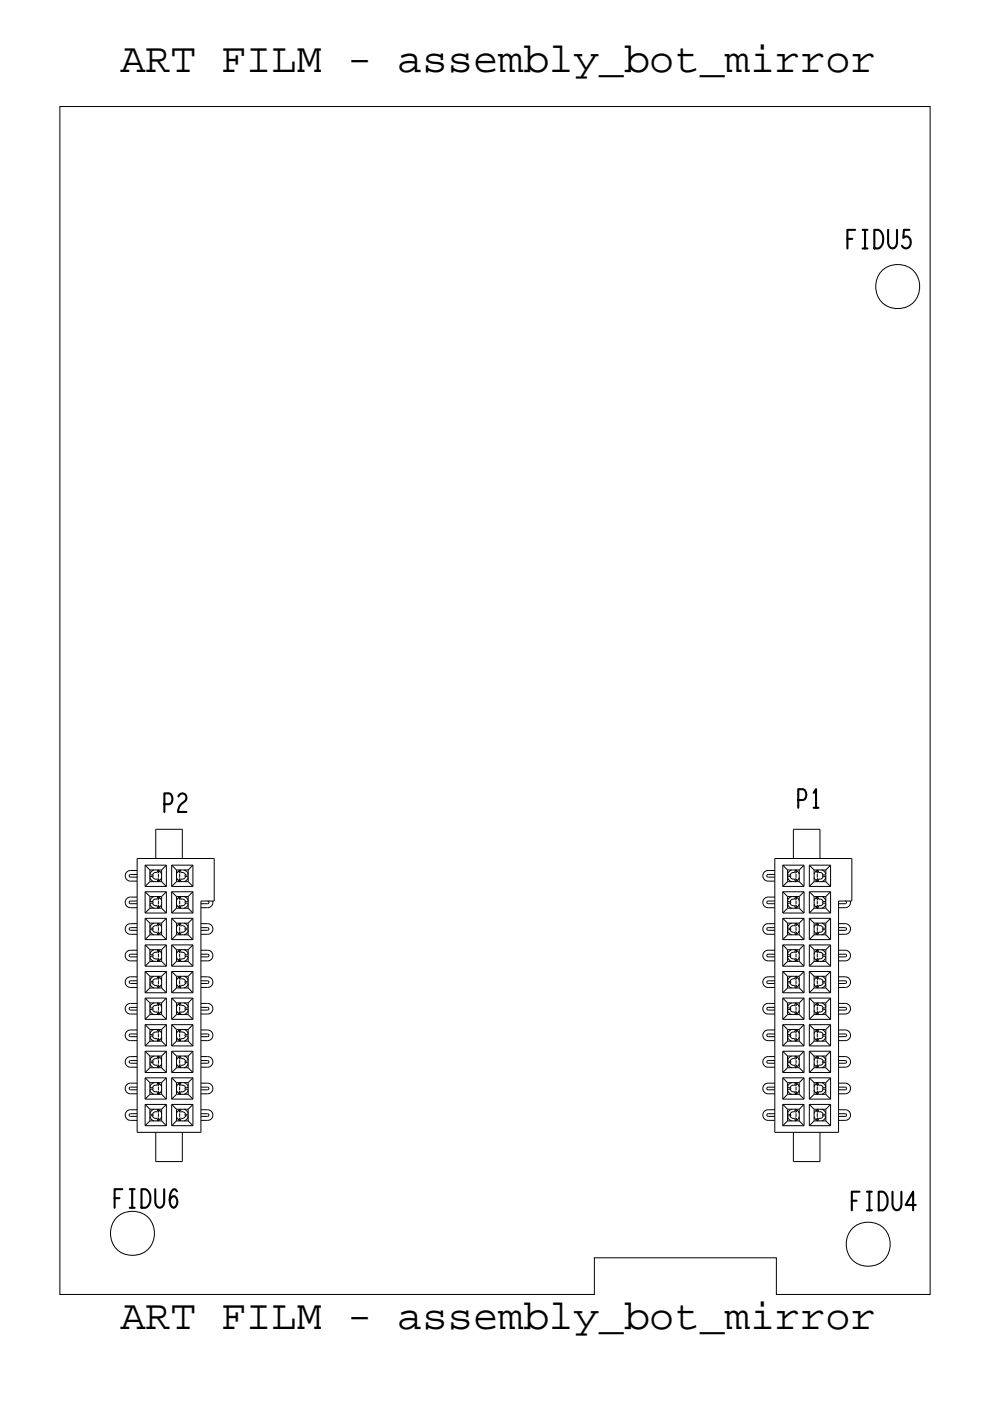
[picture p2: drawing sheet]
<svg xmlns="http://www.w3.org/2000/svg" width="210mm" height="297mm" viewBox="0 0 210 297" stroke-linecap="round" stroke-linejoin="round" font-family="sans-serif">
<defs><g id="words">
<g font-size="8.9">
<text x="25.5" y="15.2">ART FILM - assembly_bot_mirror</text>
<text x="25.5" y="281.8">ART FILM - assembly_bot_mirror</text>
</g>
<g font-size="6.7">
<text x="179.3" y="52.7">FIDU5</text>
<text x="34.4" y="172.1">P2</text>
<text x="168.9" y="171.2">P1</text>
<text x="23.8" y="256">FIDU6</text>
<text x="180.2" y="256.6">FIDU4</text>
</g>
</g></defs>
<!-- layer: Board Outline -->
<path d="M12.7 22.6h184.6v251.8h-32.6v-7.8h-38.6v7.8h-113.4z" fill="none" stroke="#000" stroke-width=".21"/>
<!-- layer: Components -->
<g fill="none" stroke="#000" stroke-width=".21">
<path d="M33 175.8v6.2zM33 175.8h5.7zM38.7 175.8v6.2zM168.3 175.8h5.6zM168.3 175.8v6.2zM173.9 175.8v6.2zM27.7 186.8h1.4zM27.7 184.5h1.4zM27.7 185.9h1.4zM27.7 192.4h1.4zM27.7 190.2h1.4zM27.7 191.6h1.4z"/>
<path d="M27.7 195.8h1.4zM27.7 198.1h1.4zM27.7 197.2h1.4zM27.7 184.5l-.8 .3-.3 .8 .3 .8 .8 .4M27.7 185.4l-.3 .3 .3 .2M27.7 190.2l-.8 .3-.3 .8 .3 .8 .8 .3M27.7 191l-.3 .3 .3 .3M27.7 195.8l-.8 .3-.3 .8 .3 .8 .8 .4M27.7 196.7l-.3 .2 .3 .3M27.7 185.4h1.4zM27.7 191h1.4zM27.7 196.7h1.4z"/>
<path d="M29.1 182v58zM29.1 182h16.3zM30.8 189l1 1.1zM30.8 193.6l1-1.1zM30.8 189v4.6zM30.8 183.4v4.5zM30.8 194.7l1 1zM30.8 183.4l1 1zM30.8 187.9l1-1zM30.8 194.7v4.5zM30.8 199.2l1-1zM30.8 193.6h4.5z"/>
<path d="M30.8 187.9h4.5zM30.8 199.2h4.5zM30.8 189h4.5zM30.8 183.4h4.5zM30.8 194.7h4.5zM31.8 192.5h2.5zM31.8 186.9h2.5zM31.8 198.2h2.5zM31.8 185.4l.5 .1zM31.8 185.9l.5-.1zM31.8 191.1l.5 .1zM31.8 191.5l.5-.1z"/>
<path d="M31.8 190.1h2.5zM31.8 190.1v2.4zM31.8 195.7h2.5zM31.8 184.4h2.5zM31.8 184.4v2.5zM31.8 196.7l.5 .1zM31.8 197.2l.5-.1zM31.8 195.7v2.5zM31.8 186l.3 .6 .6 .3M31.8 191.7l.3 .5 .6 .3M31.8 197.3l.3 .5 .6 .4M32.3 185.8l.4 .5h.6"/>
<path d="M32.3 191.4l.4 .5 .6 .1M32.3 197.1l.4 .4 .6 .1M32.4 185.4l.1 .3-.1 .2M32.4 191.1l.1 .2-.1 .2M32.4 196.7l.1 .2-.1 .3M32.7 184.4l-.5 .3-.4 .6M32.7 190.1l-.5 .3-.4 .5M32.7 195.7l-.5 .3-.4 .6M33.3 185l-.6 .1-.4 .4M33.3 190.6l-.6 .1-.4 .5M33.3 196.3h-.6l-.4 .5M33.3 186.3h.1"/>
<path d="M33.3 185h.1M33.3 192h.1M33.3 190.6h.1M33.3 197.6h.1M33.3 196.3h.1M33.3 186.3l.2 .6zM33.3 192l.2 .5zM33.3 197.6l.2 .6zM33.4 184.4l.6 .4 .3 .5M33.4 190.1l.6 .3 .3 .5M33.4 195.7l.6 .3 .3 .6M33.4 186.8h.2z"/>
<path d="M33.4 192.4h.2zM33.4 198.1h.2zM33.4 184.5h.2zM33.4 190.2h.2zM33.4 195.8h.2zM33.5 186.2l.4 .5zM33.5 191.8l.4 .5zM33.5 197.5l.4 .4zM33.5 184.4l-.2 .6zM33.5 190.1l-.2 .5zM33.5 195.7l-.2 .6zM33.6 186.8h.1"/>
<path d="M33.6 186.3v.5zM33.6 185.3v.7zM33.6 184.5v.5zM33.6 192.4h.1M33.6 192v.4zM33.6 190.9v.8zM33.6 190.2v.4zM33.6 198.1h.1M33.6 197.6v.5zM33.6 196.6v.7zM33.6 195.8v.5zM33.7 184.5h.1"/>
<path d="M33.7 190.2h.1M33.7 195.8h.1M33.9 184.7l-.4 .4zM33.9 190.3l-.4 .5zM33.9 195.9l-.4 .5zM34.3 190.1v2.4zM34.3 184.4v2.5zM34.3 195.7v2.5zM34.3 192.5l1 1.1zM34.3 186.9l1 1zM34.3 198.2l1 1zM34.3 186l-.3 .6-.6 .3"/>
<path d="M34.3 191.7l-.3 .5-.6 .3M34.3 197.3l-.3 .6-.6 .3M35.3 189l-1 1.1zM35.3 194.7l-1 1zM35.3 183.4l-1 1zM35.3 189v4.6zM35.3 183.4v4.5zM35.3 194.7v4.5zM36.4 189l1 1.1zM36.4 194.7l1 1zM36.4 183.4l1 1zM36.4 189v4.6z"/>
<path d="M36.4 189h4.5zM36.4 194.7h4.5zM36.4 183.4v4.5zM36.4 183.4h4.5zM36.4 194.7v4.5zM36.4 193.6h4.5zM36.4 187.9h4.5zM36.4 199.2h4.5zM37.4 190.1h2.5zM37.4 195.7h2.5zM37.4 184.4h2.5zM37.4 192.5h2.5z"/>
<path d="M37.4 190.1v2.4zM37.4 192.5l-1 1.1zM37.4 186.9h2.5zM37.4 186.9l-1 1zM37.4 184.4v2.5zM37.4 198.2l-1 1zM37.4 195.7v2.5zM37.4 198.2h2.5zM37.4 191.7l.3 .5 .6 .3M37.4 186l.3 .6 .6 .3M37.4 197.3l.3 .5 .6 .4M37.8 190.3l.4 .5z"/>
<path d="M37.8 184.7l.4 .4zM37.8 195.9l.4 .5zM38.1 190.2h.1M38.1 195.8h.1M38.1 184.5h.1M38 192.4h.1M38 186.8h.1M38 198.1h.1M38.1 190.2h.2zM38.1 190.2v.4zM38.1 190.9v.8zM38.1 192v.4z"/>
<path d="M38.1 195.8h.2zM38.1 184.5h.2zM38.1 184.5v.5zM38.1 185.3v.7zM38.1 186.3v.5zM38.1 195.8v.5zM38.1 196.6v.7zM38.1 197.6v.5zM38.1 192.4h.2zM38.1 186.8h.2zM38.1 198.1h.2zM38.2 190.1l.2 .5z"/>
<path d="M38.2 184.4l.2 .6zM38.2 195.7l.2 .6zM38.2 191.8l-.4 .5zM38.2 186.2l-.4 .5zM38.2 197.5l-.4 .4zM38.3 190.1l-.5 .3-.4 .5M38.3 184.4l-.5 .3-.4 .6M38.3 195.7l-.5 .3-.4 .6M38.4 192l-.2 .5zM38.4 186.3l-.2 .6zM38.4 197.6l-.2 .6zM38.4 190.6h.1"/>
<path d="M38.4 185h.1M38.4 196.3h.1M38.4 192h.1M38.4 186.3h.1M38.4 197.6h.1M38.4 190.6l.6 .1 .4 .5M38.4 185l.6 .1 .4 .4M38.4 196.3h.6l.4 .5M39.1 190.1l.5 .3 .3 .5M39.1 184.4l.5 .4 .3 .5M39.1 195.7l.5 .3 .3 .6M39.3 191.1l-.1 .2 .1 .2"/>
<path d="M39.3 185.4l-.1 .3 .1 .2M39.3 196.7l-.1 .2 .1 .3M39.4 191.4l-.4 .5-.6 .1M39.4 185.8l-.4 .5h-.6M39.4 197.1l-.4 .4-.6 .1M39.4 191.4l.5 .1zM39.4 191.2l.5-.1zM39.4 185.8l.5 .1zM39.4 185.5l.5-.1zM39.4 197.1l.5 .1zM39.4 196.8l.5-.1zM39.9 190.1v2.4z"/>
<path d="M39.9 184.4v2.5zM39.9 195.7v2.5zM39.9 192.5l1 1.1zM39.9 186.9l1 1zM39.9 198.2l1 1zM39.9 191.7l-.3 .5-.5 .3M39.9 186l-.3 .6-.5 .3M39.9 197.3l-.3 .6-.5 .3M40.9 189v4.6zM40.9 183.4v4.5zM40.9 189l-1 1.1zM40.9 194.7l-1 1z"/>
<path d="M40.9 183.4l-1 1zM40.9 194.7v4.5zM42.6 191h2.8zM42.6 192.4h1.4zM42.6 195.8h1.4zM42.6 198.1h1.4zM42.6 196.7h1.4zM42.6 191.6h1.4zM42.6 197.2h1.4zM42.6 191v49zM44 191l.3 .3-.3 .3M44 195.8l.8 .3 .4 .9-.4 .8-.8 .3"/>
<path d="M44 196.7l.3 .2-.3 .3M45.1 191v.5l-.2 .5-.3 .3-.6 .1M45.4 182v9zM162.9 186.8h1.4zM162.9 184.5h1.4zM162.9 185.9h1.4zM162.9 192.4h1.4zM162.9 190.2h1.4zM162.9 191.6h1.4zM162.9 195.8h1.4zM162.9 198.1h1.4zM162.9 197.2h1.4z"/>
<path d="M162.9 184.5l-.7 .3-.4 .8 .3 .8 .8 .4M162.9 185.4l-.2 .3 .2 .2M162.9 190.2l-.7 .3-.4 .8 .3 .8 .8 .3M162.9 191l-.2 .3 .2 .3M162.9 195.8l-.7 .3-.4 .8 .3 .8 .8 .4M162.9 196.7l-.2 .2 .2 .3M162.9 185.4h1.4zM162.9 191h1.4zM162.9 196.7h1.4zM164.3 182v58zM164.3 182h16.4zM166 189h4.5z"/>
<path d="M166 183.4h4.5zM166 194.7h4.5zM166 189l1.1 1.1zM166 193.6l1.1-1.1zM166 189v4.6zM166 183.4v4.5zM166 194.7l1.1 1zM166 183.4l1.1 1zM166 187.9l1.1-1zM166 194.7v4.5zM166 199.2l1.1-1zM166 193.6h4.5z"/>
<path d="M166 187.9h4.5zM166 199.2h4.5zM167.1 192.5h2.4zM167.1 186.9h2.4zM167.1 198.2h2.4zM167.1 185.4l.5 .1zM167.1 185.9l.5-.1zM167.1 191.1l.5 .1zM167.1 191.5l.5-.1zM167.1 190.1v2.4zM167.1 184.4v2.5zM167.1 196.7l.5 .1z"/>
<path d="M167.1 197.2l.5-.1zM167.1 195.7v2.5zM167.1 190.1h2.4zM167.1 195.7h2.4zM167.1 184.4h2.4zM167.1 186l.3 .6 .5 .3M167.1 191.7l.3 .5 .5 .3M167.1 197.3l.3 .5 .5 .4M167.6 185.8l.4 .5h.5M167.6 191.4l.4 .5 .5 .1M167.6 197.1l.4 .4 .5 .1M167.6 185.4l.1 .3-.1 .2"/>
<path d="M167.6 191.1l.1 .2-.1 .2M167.6 196.7l.1 .2-.1 .3M167.9 184.4l-.5 .3-.3 .6M167.9 190.1l-.5 .3-.3 .5M167.9 195.7l-.5 .3-.3 .6M168.5 185l-.6 .1-.3 .4M168.5 190.6l-.6 .1-.3 .5M168.5 196.3h-.6l-.3 .5M168.5 186.3l.2 .6zM168.5 192l.2 .5zM168.5 197.6l.2 .6zM168.5 186.3h.1"/>
<path d="M168.5 185h.1M168.5 192h.1M168.5 190.6h.1M168.5 197.6h.1M168.5 196.3h.1M168.7 184.4l.5 .4 .3 .5M168.7 190.1l.5 .3 .3 .5M168.7 195.7l.5 .3 .3 .6M168.7 186.8h.2zM168.7 192.4h.2zM168.7 198.1h.2zM168.7 184.5h.2z"/>
<path d="M168.7 190.2h.2zM168.7 195.8h.2zM168.7 186.2l.4 .5zM168.7 191.8l.4 .5zM168.7 197.5l.4 .4zM168.7 184.4l-.2 .6zM168.7 190.1l-.2 .5zM168.7 195.7l-.2 .6zM168.9 186.8h.1M168.9 186.3v.5zM168.9 185.3v.7zM168.9 184.5v.5z"/>
<path d="M168.9 192.4h.1M168.9 192v.4zM168.9 190.9v.8zM168.9 190.2v.4zM168.9 198.1h.1M168.9 197.6v.5zM168.9 196.6v.7zM168.9 195.8v.5zM168.9 184.5h.1M168.9 190.2h.1M168.9 195.8h.1M169.1 184.7l-.4 .4z"/>
<path d="M169.1 190.3l-.4 .5zM169.1 195.9l-.4 .5zM169.5 190.1v2.4zM169.5 192.5l1 1.1zM169.5 184.4v2.5zM169.5 186.9l1 1zM169.5 195.7v2.5zM169.5 198.2l1 1zM169.5 186l-.3 .6-.5 .3M169.5 191.7l-.3 .5-.5 .3M169.5 197.3l-.3 .6-.5 .3M170.5 189v4.6z"/>
<path d="M170.5 183.4v4.5zM170.5 194.7v4.5zM170.5 189l-1 1.1zM170.5 194.7l-1 1zM170.5 183.4l-1 1zM171.7 189l1 1.1zM171.7 194.7l1 1zM171.7 183.4l1 1zM171.7 189v4.6zM171.7 189h4.5zM171.7 194.7h4.5zM171.7 183.4v4.5z"/>
<path d="M171.7 183.4h4.5zM171.7 194.7v4.5zM171.7 193.6h4.5zM171.7 187.9h4.5zM171.7 199.2h4.5zM172.7 190.1h2.5zM172.7 195.7h2.5zM172.7 184.4h2.5zM172.7 192.5h2.5zM172.7 190.1v2.4zM172.7 192.5l-1 1.1zM172.7 186.9h2.5z"/>
<path d="M172.7 186.9l-1 1zM172.7 184.4v2.5zM172.7 198.2l-1 1zM172.7 195.7v2.5zM172.7 198.2h2.5zM172.7 191.7l.3 .5 .6 .3M172.7 186l.3 .6 .6 .3M172.7 197.3l.3 .5 .6 .4M173.1 190.3l.4 .5zM173.1 184.7l.4 .4zM173.1 195.9l.4 .5zM173.4 190.2h.1"/>
<path d="M173.4 195.8h.1M173.4 184.5h.1M173.3 192.4h.1M173.3 186.8h.1M173.3 198.1h.1M173.4 190.2h.1zM173.4 190.2v.4zM173.4 190.9v.8zM173.4 192v.4zM173.4 195.8h.1zM173.4 184.5h.1zM173.4 184.5v.5z"/>
<path d="M173.4 185.3v.7zM173.4 186.3v.5zM173.4 195.8v.5zM173.4 196.6v.7zM173.4 197.6v.5zM173.4 192.4h.1zM173.4 186.8h.1zM173.4 198.1h.1zM173.5 190.1l.2 .5zM173.5 184.4l.2 .6zM173.5 195.7l.2 .6zM173.5 191.8l-.4 .5z"/>
<path d="M173.5 186.2l-.4 .5zM173.5 197.5l-.4 .4zM173.6 190.1l-.6 .3-.3 .5M173.6 184.4l-.6 .3-.3 .6M173.6 195.7l-.6 .3-.3 .6M173.7 192l-.2 .5zM173.7 186.3l-.2 .6zM173.7 197.6l-.2 .6zM173.7 190.6h.1M173.7 185h.1M173.7 196.3h.1M173.7 192h.1"/>
<path d="M173.7 186.3h.1M173.7 197.6h.1M173.7 190.6l.6 .1 .3 .5M173.7 185l.6 .1 .3 .4M173.7 196.3h.6l.3 .5M174.3 190.1l.6 .3 .3 .5M174.3 184.4l.6 .4 .3 .5M174.3 195.7l.6 .3 .3 .6M174.6 191.1l-.1 .2 .1 .2M174.6 185.4l-.1 .3 .1 .2M174.6 196.7l-.1 .2 .1 .3M174.6 191.4l-.3 .5-.6 .1"/>
<path d="M174.6 185.8l-.3 .5h-.6M174.6 197.1l-.3 .4-.6 .1M174.6 191.4l.6 .1zM174.6 191.2l.6-.1zM174.6 185.8l.6 .1zM174.6 185.5l.6-.1zM174.6 197.1l.6 .1zM174.6 196.8l.6-.1zM175.2 190.1v2.4zM175.2 184.4v2.5zM175.2 195.7v2.5zM175.2 192.5l1 1.1z"/>
<path d="M175.2 186.9l1 1zM175.2 198.2l1 1zM175.2 191.7l-.4 .5-.5 .3M175.2 186l-.4 .6-.5 .3M175.2 197.3l-.4 .6-.5 .3M176.2 189v4.6zM176.2 183.4v4.5zM176.2 189l-1 1.1zM176.2 194.7l-1 1zM176.2 183.4l-1 1zM176.2 194.7v4.5zM177.9 191h2.8z"/>
<path d="M177.9 192.4h1.4zM177.9 195.8h1.4zM177.9 198.1h1.4zM177.9 196.7h1.4zM177.9 191.6h1.4zM177.9 197.2h1.4zM177.9 191v49zM179.3 191l.3 .3-.3 .3M179.3 195.8l.8 .3 .3 .9-.3 .8-.8 .3M179.3 196.7l.3 .2-.3 .3M180.4 191v.5l-.2 .5-.4 .3-.5 .1M180.7 182v9z"/>
<path d="M27.7 215h1.4zM27.7 212.7h1.4zM27.7 214.1h1.4zM27.7 203.7h1.4zM27.7 201.4h1.4zM27.7 202.9h1.4zM27.7 209.3h1.4zM27.7 207.1h1.4zM27.7 208.5h1.4zM27.7 218.3h1.4zM27.7 219.8h1.4zM27.7 212.7l-.8 .3-.3 .8 .3 .8 .8 .4"/>
<path d="M27.7 213.6l-.3 .2 .3 .3M27.7 201.4l-.8 .3-.3 .8 .3 .9 .8 .3M27.7 202.3l-.3 .3 .3 .3M27.7 207.1l-.8 .3-.3 .8 .3 .8 .8 .3M27.7 207.9l-.3 .3 .3 .3M27.7 218.3l-.8 .4-.3 .7 .3 .9 .8 .3M27.7 219.2l-.3 .3 .3 .3M27.7 213.6h1.4zM27.7 202.3h1.4zM27.7 207.9h1.4zM27.7 219.2h1.4zM30.8 200.3v4.5z"/>
<path d="M30.8 206v4.5zM30.8 204.8l1-1zM30.8 210.5l1-1.1zM30.8 206l1 1zM30.8 211.6l1 1zM30.8 200.3l1 1zM30.8 211.6v4.5zM30.8 217.2v4.5zM30.8 216.1l1-1zM30.8 217.2l1 1zM30.8 204.8h4.5zM30.8 210.5h4.5z"/>
<path d="M30.8 216.1h4.5zM30.8 200.3h4.5zM30.8 206h4.5zM30.8 211.6h4.5zM30.8 217.2h4.5zM31.8 203.8h2.5zM31.8 209.4h2.5zM31.8 215.1h2.5zM31.8 213.6l.5 .1zM31.8 214.1l.5-.1zM31.8 202.4h.5zM31.8 202.8l.5-.1z"/>
<path d="M31.8 208l.5 .1zM31.8 208.4l.5-.1zM31.8 207v2.4zM31.8 212.6v2.5zM31.8 201.3v2.5zM31.8 207h2.5zM31.8 212.6h2.5zM31.8 201.3h2.5zM31.8 219.3l.5 .1zM31.8 219.7l.5-.1zM31.8 218.2h2.5zM31.8 218.2v2.5z"/>
<path d="M31.8 214.2l.3 .5 .6 .4M31.8 202.9l.3 .6 .6 .3M31.8 208.6l.3 .5 .6 .3M31.8 219.9l.3 .5 .6 .3M32.3 214l.4 .5h.6M32.3 202.7l.4 .5h.6M32.3 208.3l.4 .5 .6 .1M32.3 219.6l.4 .5h.6M32.4 213.6l.1 .2-.1 .3M32.4 202.3l.1 .3-.1 .2M32.4 208l.1 .2-.1 .2M32.4 219.3l.1 .2-.1 .2"/>
<path d="M32.7 212.6l-.5 .3-.4 .6M32.7 201.3l-.5 .3-.4 .6M32.7 207l-.5 .3-.4 .5M32.7 218.2l-.5 .3-.4 .6M33.3 213.2h-.6l-.4 .5M33.3 201.9l-.6 .1-.4 .4M33.3 207.5l-.6 .1-.4 .5M33.3 218.8l-.6 .1-.4 .5M33.3 214.5h.1M33.3 213.2h.1M33.3 203.2h.1M33.3 201.9h.1"/>
<path d="M33.3 208.9h.1M33.3 207.5h.1M33.3 218.8h.1M33.3 214.5l.2 .6zM33.3 203.2l.2 .6zM33.3 208.9l.2 .5zM33.4 212.6l.6 .4 .3 .5M33.4 201.3l.6 .4 .3 .5M33.4 207l.6 .3 .3 .5M33.4 218.2l.6 .4 .3 .5M33.4 215h.2zM33.4 203.7h.2z"/>
<path d="M33.4 209.3h.2zM33.4 212.7h.2zM33.4 201.4h.2zM33.4 207.1h.2zM33.4 218.3h.2zM33.5 214.4l.4 .4zM33.5 203.1l.4 .5zM33.5 208.7l.4 .5zM33.5 212.6l-.2 .6zM33.5 201.4l-.2 .5zM33.5 207l-.2 .5zM33.5 218.3l-.2 .5z"/>
<path d="M33.6 215h.1M33.6 214.5v.5zM33.6 213.5v.7zM33.6 212.7v.5zM33.6 203.7h.1M33.6 203.2v.5zM33.6 202.2v.8zM33.6 201.4v.5zM33.6 209.3h.1M33.6 208.9v.4zM33.6 207.8v.8zM33.6 207.1v.4z"/>
<path d="M33.6 219.1v.8zM33.6 218.3v.5zM33.7 212.7h.1M33.7 201.4h.1M33.7 207.1h.1M33.7 218.3h.1M33.9 212.8l-.4 .5zM33.9 201.6l-.4 .4zM33.9 207.2l-.4 .5zM33.9 218.5l-.4 .5zM34.3 201.3v2.5zM34.3 207v2.4z"/>
<path d="M34.3 212.6v2.5zM34.3 218.2v2.5zM34.3 203.8l1 1zM34.3 209.4l1 1.1zM34.3 215.1l1 1zM34.3 214.2l-.3 .6-.6 .3M34.3 202.9l-.3 .6-.6 .3M34.3 208.6l-.3 .5-.6 .3M34.3 219.9l-.3 .5-.6 .3M35.3 200.3l-1 1zM35.3 206l-1 1zM35.3 211.6l-1 1z"/>
<path d="M35.3 217.2l-1 1zM35.3 200.3v4.5zM35.3 206v4.5zM35.3 211.6v4.5zM35.3 217.2v4.5zM36.4 206l1 1zM36.4 200.3l1 1zM36.4 211.6l1 1zM36.4 217.2l1 1zM36.4 200.3v4.5zM36.4 200.3h4.5zM36.4 206v4.5z"/>
<path d="M36.4 206h4.5zM36.4 211.6h4.5zM36.4 211.6v4.5zM36.4 217.2v4.5zM36.4 217.2h4.5zM36.4 204.8h4.5zM36.4 210.5h4.5zM36.4 216.1h4.5zM37.4 207h2.5zM37.4 212.6h2.5zM37.4 201.3h2.5zM37.4 218.2h2.5z"/>
<path d="M37.4 209.4l-1 1.1zM37.4 207v2.4zM37.4 203.8l-1 1zM37.4 201.3v2.5zM37.4 212.6v2.5zM37.4 215.1h2.5zM37.4 203.8h2.5zM37.4 209.4h2.5zM37.4 218.2v2.5zM37.4 215.1l-1 1zM37.4 214.2l.3 .5 .6 .4M37.4 202.9l.3 .6 .6 .3"/>
<path d="M37.4 208.6l.3 .5 .6 .3M37.4 219.9l.3 .5 .6 .3M37.8 212.8l.4 .5zM37.8 201.6l.4 .4zM37.8 207.2l.4 .5zM37.8 218.5l.4 .5zM38.1 212.7h.1M38.1 201.4h.1M38.1 207.1h.1M38.1 218.3h.1M38 215h.1M38 203.7h.1"/>
<path d="M38 209.3h.1M38.1 212.7h.2zM38.1 212.7v.5zM38.1 213.5v.7zM38.1 214.5v.5zM38.1 201.4h.2zM38.1 201.4v.5zM38.1 202.2v.8zM38.1 203.2v.5zM38.1 207.1h.2zM38.1 207.1v.4zM38.1 207.8v.8z"/>
<path d="M38.1 208.9v.4zM38.1 218.3h.2zM38.1 218.3v.5zM38.1 219.1v.8zM38.1 215h.2zM38.1 203.7h.2zM38.1 209.3h.2zM38.2 212.6l.2 .6zM38.2 201.4l.2 .5zM38.2 207l.2 .5zM38.2 218.3l.2 .5zM38.2 214.4l-.4 .4z"/>
<path d="M38.2 203.1l-.4 .5zM38.2 208.7l-.4 .5zM38.3 212.6l-.5 .3-.4 .6M38.3 201.3l-.5 .3-.4 .6M38.3 207l-.5 .3-.4 .5M38.3 218.2l-.5 .3-.4 .6M38.4 214.5l-.2 .6zM38.4 203.2l-.2 .6zM38.4 208.9l-.2 .5zM38.4 213.2h.1M38.4 201.9h.1M38.4 207.5h.1"/>
<path d="M38.4 218.8h.1M38.4 214.5h.1M38.4 203.2h.1M38.4 208.9h.1M38.4 213.2h.6l.4 .5M38.4 201.9l.6 .1 .4 .4M38.4 207.5l.6 .1 .4 .5M38.4 218.8l.6 .1 .4 .5M39.1 212.6l.5 .4 .3 .5M39.1 201.3l.5 .4 .3 .5M39.1 207l.5 .3 .3 .5M39.1 218.2l.5 .4 .3 .5"/>
<path d="M39.3 213.6l-.1 .2 .1 .3M39.3 202.3l-.1 .3 .1 .2M39.3 208l-.1 .2 .1 .2M39.3 219.3l-.1 .2 .1 .2M39.4 214l-.4 .4-.6 .1M39.4 202.7l-.4 .5h-.6M39.4 208.3l-.4 .5-.6 .1M39.4 219.6l-.4 .5h-.6M39.4 214l.5 .1zM39.4 213.7l.5-.1zM39.4 202.7l.5 .1zM39.4 202.4h.5z"/>
<path d="M39.4 208.3l.5 .1zM39.4 208.1l.5-.1zM39.4 219.6l.5 .1zM39.4 219.4l.5-.1zM39.9 212.6v2.5zM39.9 201.3v2.5zM39.9 207v2.4zM39.9 218.2v2.5zM39.9 203.8l1 1zM39.9 209.4l1 1.1zM39.9 215.1l1 1zM39.9 214.2l-.3 .6-.5 .3"/>
<path d="M39.9 202.9l-.3 .6-.5 .3M39.9 208.6l-.3 .5-.5 .3M39.9 219.9l-.3 .5-.5 .3M40.9 200.3v4.5zM40.9 206v4.5zM40.9 211.6l-1 1zM40.9 206l-1 1zM40.9 200.3l-1 1zM40.9 211.6v4.5zM40.9 217.2v4.5zM40.9 217.2l-1 1zM42.6 212.7h1.4z"/>
<path d="M42.6 215h1.4zM42.6 213.6h1.4zM42.6 201.4h1.4zM42.6 203.7h1.4zM42.6 202.3h1.4zM42.6 207.1h1.4zM42.6 209.3h1.4zM42.6 207.9h1.4zM42.6 218.3h1.4zM42.6 219.2h1.4zM42.6 214.1h1.4zM42.6 202.9h1.4z"/>
<path d="M42.6 208.5h1.4zM42.6 219.8h1.4zM44 212.7l.8 .4 .4 .8-.4 .8-.8 .3M44 213.6l.3 .2-.3 .3M44 201.4l.8 .4 .4 .8-.4 .8-.8 .3M44 202.3l.3 .3-.3 .3M44 207.1l.8 .3 .4 .8-.4 .8-.8 .3M44 207.9l.3 .3-.3 .3M44 218.3l.8 .4 .4 .8-.4 .8-.8 .3M44 219.2l.3 .3-.3 .3M162.9 215h1.4zM162.9 212.7h1.4z"/>
<path d="M162.9 214.1h1.4zM162.9 203.7h1.4zM162.9 201.4h1.4zM162.9 202.9h1.4zM162.9 209.3h1.4zM162.9 207.1h1.4zM162.9 208.5h1.4zM162.9 218.3h1.4zM162.9 219.8h1.4zM162.9 212.7l-.7 .3-.4 .8 .3 .8 .8 .4M162.9 213.6l-.2 .2 .2 .3M162.9 201.4l-.7 .3-.4 .8 .3 .9 .8 .3"/>
<path d="M162.9 202.3l-.2 .3 .2 .3M162.9 207.1l-.7 .3-.4 .8 .3 .8 .8 .3M162.9 207.9l-.2 .3 .2 .3M162.9 218.3l-.7 .4-.4 .7 .3 .9 .8 .3M162.9 219.2l-.2 .3 .2 .3M162.9 213.6h1.4zM162.9 202.3h1.4zM162.9 207.9h1.4zM162.9 219.2h1.4zM166 200.3h4.5zM166 206h4.5zM166 211.6h4.5z"/>
<path d="M166 217.2h4.5zM166 200.3v4.5zM166 206v4.5zM166 204.8l1.1-1zM166 210.5l1.1-1.1zM166 206l1.1 1zM166 211.6l1.1 1zM166 200.3l1.1 1zM166 211.6v4.5zM166 217.2v4.5zM166 216.1l1.1-1zM166 217.2l1.1 1z"/>
<path d="M166 204.8h4.5zM166 210.5h4.5zM166 216.1h4.5zM167.1 203.8h2.4zM167.1 209.4h2.4zM167.1 215.1h2.4zM167.1 213.6l.5 .1zM167.1 214.1l.5-.1zM167.1 202.4h.5zM167.1 202.8l.5-.1zM167.1 208l.5 .1zM167.1 208.4l.5-.1z"/>
<path d="M167.1 207v2.4zM167.1 212.6v2.5zM167.1 201.3v2.5zM167.1 219.3l.5 .1zM167.1 219.7l.5-.1zM167.1 218.2v2.5zM167.1 207h2.4zM167.1 212.6h2.4zM167.1 201.3h2.4zM167.1 218.2h2.4zM167.1 214.2l.3 .5 .5 .4M167.1 202.9l.3 .6 .5 .3"/>
<path d="M167.1 208.6l.3 .5 .5 .3M167.1 219.9l.3 .5 .5 .3M167.6 214l.4 .5h.5M167.6 202.7l.4 .5h.5M167.6 208.3l.4 .5 .5 .1M167.6 219.6l.4 .5h.5M167.6 213.6l.1 .2-.1 .3M167.6 202.3l.1 .3-.1 .2M167.6 208l.1 .2-.1 .2M167.6 219.3l.1 .2-.1 .2M167.9 212.6l-.5 .3-.3 .6M167.9 201.3l-.5 .3-.3 .6"/>
<path d="M167.9 207l-.5 .3-.3 .5M167.9 218.2l-.5 .3-.3 .6M168.5 213.2h-.6l-.3 .5M168.5 201.9l-.6 .1-.3 .4M168.5 207.5l-.6 .1-.3 .5M168.5 218.8l-.6 .1-.3 .5M168.5 214.5l.2 .6zM168.5 203.2l.2 .6zM168.5 208.9l.2 .5zM168.5 214.5h.1M168.5 213.2h.1M168.5 203.2h.1"/>
<path d="M168.5 201.9h.1M168.5 208.9h.1M168.5 207.5h.1M168.5 218.8h.1M168.7 212.6l.5 .4 .3 .5M168.7 201.3l.5 .4 .3 .5M168.7 207l.5 .3 .3 .5M168.7 218.2l.5 .4 .3 .5M168.7 215h.2zM168.7 203.7h.2zM168.7 209.3h.2zM168.7 212.7h.2z"/>
<path d="M168.7 201.4h.2zM168.7 207.1h.2zM168.7 218.3h.2zM168.7 214.4l.4 .4zM168.7 203.1l.4 .5zM168.7 208.7l.4 .5zM168.7 212.6l-.2 .6zM168.7 201.4l-.2 .5zM168.7 207l-.2 .5zM168.7 218.3l-.2 .5zM168.9 215h.1M168.9 214.5v.5z"/>
<path d="M168.9 213.5v.7zM168.9 212.7v.5zM168.9 203.7h.1M168.9 203.2v.5zM168.9 202.2v.8zM168.9 201.4v.5zM168.9 209.3h.1M168.9 208.9v.4zM168.9 207.8v.8zM168.9 207.1v.4zM168.9 219.1v.8zM168.9 218.3v.5z"/>
<path d="M168.9 212.7h.1M168.9 201.4h.1M168.9 207.1h.1M168.9 218.3h.1M169.1 212.8l-.4 .5zM169.1 201.6l-.4 .4zM169.1 207.2l-.4 .5zM169.1 218.5l-.4 .5zM169.5 203.8l1 1zM169.5 201.3v2.5zM169.5 209.4l1 1.1zM169.5 207v2.4z"/>
<path d="M169.5 212.6v2.5zM169.5 218.2v2.5zM169.5 215.1l1 1zM169.5 214.2l-.3 .6-.5 .3M169.5 202.9l-.3 .6-.5 .3M169.5 208.6l-.3 .5-.5 .3M169.5 219.9l-.3 .5-.5 .3M170.5 200.3v4.5zM170.5 206v4.5zM170.5 211.6v4.5zM170.5 217.2v4.5zM170.5 200.3l-1 1z"/>
<path d="M170.5 206l-1 1zM170.5 211.6l-1 1zM170.5 217.2l-1 1zM171.7 206l1 1zM171.7 200.3l1 1zM171.7 211.6l1 1zM171.7 217.2l1 1zM171.7 200.3v4.5zM171.7 200.3h4.5zM171.7 206v4.5zM171.7 206h4.5zM171.7 211.6h4.5z"/>
<path d="M171.7 211.6v4.5zM171.7 217.2v4.5zM171.7 217.2h4.5zM171.7 204.8h4.5zM171.7 210.5h4.5zM171.7 216.1h4.5zM172.7 207h2.5zM172.7 212.6h2.5zM172.7 201.3h2.5zM172.7 218.2h2.5zM172.7 209.4l-1 1.1zM172.7 207v2.4z"/>
<path d="M172.7 203.8l-1 1zM172.7 201.3v2.5zM172.7 212.6v2.5zM172.7 215.1h2.5zM172.7 203.8h2.5zM172.7 209.4h2.5zM172.7 218.2v2.5zM172.7 215.1l-1 1zM172.7 214.2l.3 .5 .6 .4M172.7 202.9l.3 .6 .6 .3M172.7 208.6l.3 .5 .6 .3M172.7 219.9l.3 .5 .6 .3"/>
<path d="M173.1 212.8l.4 .5zM173.1 201.6l.4 .4zM173.1 207.2l.4 .5zM173.1 218.5l.4 .5zM173.4 212.7h.1M173.4 201.4h.1M173.4 207.1h.1M173.4 218.3h.1M173.3 215h.1M173.3 203.7h.1M173.3 209.3h.1M173.4 212.7h.1z"/>
<path d="M173.4 212.7v.5zM173.4 213.5v.7zM173.4 214.5v.5zM173.4 201.4h.1zM173.4 201.4v.5zM173.4 202.2v.8zM173.4 203.2v.5zM173.4 207.1h.1zM173.4 207.1v.4zM173.4 207.8v.8zM173.4 208.9v.4zM173.4 218.3h.1z"/>
<path d="M173.4 218.3v.5zM173.4 219.1v.8zM173.4 215h.1zM173.4 203.7h.1zM173.4 209.3h.1zM173.5 212.6l.2 .6zM173.5 201.4l.2 .5zM173.5 207l.2 .5zM173.5 218.3l.2 .5zM173.5 214.4l-.4 .4zM173.5 203.1l-.4 .5zM173.5 208.7l-.4 .5z"/>
<path d="M173.6 212.6l-.6 .3-.3 .6M173.6 201.3l-.6 .3-.3 .6M173.6 207l-.6 .3-.3 .5M173.6 218.2l-.6 .3-.3 .6M173.7 214.5l-.2 .6zM173.7 203.2l-.2 .6zM173.7 208.9l-.2 .5zM173.7 213.2h.1M173.7 201.9h.1M173.7 207.5h.1M173.7 218.8h.1M173.7 214.5h.1"/>
<path d="M173.7 203.2h.1M173.7 208.9h.1M173.7 213.2h.6l.3 .5M173.7 201.9l.6 .1 .3 .4M173.7 207.5l.6 .1 .3 .5M173.7 218.8l.6 .1 .3 .5M174.3 212.6l.6 .4 .3 .5M174.3 201.3l.6 .4 .3 .5M174.3 207l.6 .3 .3 .5M174.3 218.2l.6 .4 .3 .5M174.6 213.6l-.1 .2 .1 .3M174.6 202.3l-.1 .3 .1 .2"/>
<path d="M174.6 208l-.1 .2 .1 .2M174.6 219.3l-.1 .2 .1 .2M174.6 214l-.3 .4-.6 .1M174.6 202.7l-.3 .5h-.6M174.6 208.3l-.3 .5-.6 .1M174.6 219.6l-.3 .5h-.6M174.6 214l.6 .1zM174.6 213.7l.6-.1zM174.6 202.7l.6 .1zM174.6 202.4h.6zM174.6 208.3l.6 .1zM174.6 208.1l.6-.1z"/>
<path d="M174.6 219.6l.6 .1zM174.6 219.4l.6-.1zM175.2 212.6v2.5zM175.2 201.3v2.5zM175.2 207v2.4zM175.2 218.2v2.5zM175.2 203.8l1 1zM175.2 209.4l1 1.1zM175.2 215.1l1 1zM175.2 214.2l-.4 .6-.5 .3M175.2 202.9l-.4 .6-.5 .3M175.2 208.6l-.4 .5-.5 .3"/>
<path d="M175.2 219.9l-.4 .5-.5 .3M176.2 200.3v4.5zM176.2 206v4.5zM176.2 211.6l-1 1zM176.2 206l-1 1zM176.2 200.3l-1 1zM176.2 211.6v4.5zM176.2 217.2v4.5zM176.2 217.2l-1 1zM177.9 212.7h1.4zM177.9 215h1.4zM177.9 213.6h1.4z"/>
<path d="M177.9 201.4h1.4zM177.9 203.7h1.4zM177.9 202.3h1.4zM177.9 207.1h1.4zM177.9 209.3h1.4zM177.9 207.9h1.4zM177.9 218.3h1.4zM177.9 219.2h1.4zM177.9 214.1h1.4zM177.9 202.9h1.4zM177.9 208.5h1.4zM177.9 219.8h1.4z"/>
<path d="M179.3 212.7l.8 .4 .3 .8-.3 .8-.8 .3M179.3 213.6l.3 .2-.3 .3M179.3 201.4l.8 .4 .3 .8-.3 .8-.8 .3M179.3 202.3l.3 .3-.3 .3M179.3 207.1l.8 .3 .3 .8-.3 .8-.8 .3M179.3 207.9l.3 .3-.3 .3M179.3 218.3l.8 .4 .3 .8-.3 .8-.8 .3M179.3 219.2l.3 .3-.3 .3M27.7 220.6h1.4zM27.7 231.9h1.4zM27.7 229.6h1.4zM27.7 231h1.4z"/>
<path d="M27.7 226.2h1.4zM27.7 224h1.4zM27.7 225.4h1.4zM27.7 237.5h1.4zM27.7 235.3h1.4zM27.7 236.7h1.4zM27.7 229.6l-.8 .3-.3 .8 .3 .8 .8 .4M27.7 230.5l-.3 .2 .3 .3M27.7 224l-.8 .3-.3 .8 .3 .8 .8 .3M27.7 224.8l-.3 .3 .3 .3M27.7 235.3l-.8 .3-.3 .8 .3 .8 .8 .3M27.7 236.1l-.3 .3 .3 .3"/>
<path d="M27.7 230.5h1.4zM27.7 224.8h1.4zM27.7 236.1h1.4zM30.8 222.9v4.5zM30.8 228.5v4.5zM30.8 227.4l1-1zM30.8 222.9l1 1zM30.8 221.7l1-1zM30.8 228.5l1 1zM30.8 233l1-1zM30.8 234.1v4.5zM30.8 234.1l1 1z"/>
<path d="M30.8 238.6l1-1zM30.8 221.7h4.5zM30.8 227.4h4.5zM30.8 233h4.5zM30.8 238.6h4.5zM30.8 222.9h4.5zM30.8 228.5h4.5zM30.8 234.1h4.5zM31.8 226.4h2.5zM31.8 220.7h2.5zM31.8 232h2.5zM31.8 237.6h2.5z"/>
<path d="M31.8 230.5l.5 .1zM31.8 231l.5-.1zM31.8 224.9l.5 .1zM31.8 225.3l.5-.1zM31.8 223.9h2.5zM31.8 229.5h2.5zM31.8 229.5v2.5zM31.8 223.9v2.5zM31.8 236.2l.5 .1zM31.8 236.6l.5-.1zM31.8 235.1h2.5zM31.8 235.1v2.5z"/>
<path d="M31.8 231.1l.3 .5 .6 .4M31.8 225.5l.3 .5 .6 .3M31.8 236.8l.3 .5 .6 .3M32.3 230.9l.4 .5h.6M32.3 225.2l.4 .5 .6 .1M32.3 236.5l.4 .5h.6M32.4 230.5l.1 .3-.1 .2M32.4 224.9l.1 .2-.1 .2M32.4 236.2l.1 .2-.1 .2M32.7 229.5l-.5 .3-.4 .6M32.7 223.9l-.5 .3-.4 .5M32.7 235.2l-.5 .2-.4 .6"/>
<path d="M33.3 230.1h-.6l-.4 .5M33.3 224.5h-.6l-.4 .5M33.3 235.7l-.6 .1-.4 .5M33.3 220.1h.1M33.3 231.4h.1M33.3 230.1h.1M33.3 225.8h.1M33.3 224.4h.1M33.3 237.1h.1M33.3 235.7h.1M33.3 220.1l.2 .6zM33.3 231.4l.2 .6z"/>
<path d="M33.3 225.8l.2 .5zM33.3 237.1l.2 .5zM33.4 229.5l.6 .4 .3 .5M33.4 223.9l.6 .3 .3 .5M33.4 235.1l.6 .4 .3 .5M33.4 220.6h.2zM33.4 231.9h.2zM33.4 226.2h.2zM33.4 237.5h.2zM33.4 229.6h.2zM33.4 224h.2zM33.4 235.3h.2z"/>
<path d="M33.5 220l.4 .5zM33.5 231.3l.4 .4zM33.5 225.6l.4 .5zM33.5 236.9l.4 .5zM33.5 229.5l-.2 .6zM33.5 223.9l-.2 .5zM33.5 235.2l-.2 .5zM33.6 220.6h.1M33.6 220.1v.5zM33.6 231.9h.1M33.6 231.4v.5zM33.6 230.4v.7z"/>
<path d="M33.6 229.6v.5zM33.6 226.2h.1M33.6 225.8v.4zM33.6 224.7v.8zM33.6 224v.4zM33.6 237.5h.1M33.6 237.1v.4zM33.6 236v.8zM33.6 235.3v.4zM33.7 229.6h.1M33.7 224h.1M33.7 235.3h.1"/>
<path d="M33.9 229.8l-.4 .4zM33.9 224.1l-.4 .5zM33.9 235.4l-.4 .5zM34.3 229.5v2.5zM34.3 223.9v2.5zM34.3 235.1v2.5zM34.3 226.4l1 1zM34.3 220.7l1 1zM34.3 232l1 1zM34.3 237.6l1 1zM34.3 231.1l-.3 .6-.6 .3M34.3 225.5l-.3 .5-.6 .4"/>
<path d="M34.3 236.8l-.3 .5-.6 .3M35.3 222.9l-1 1zM35.3 228.5l-1 1zM35.3 234.1l-1 1zM35.3 222.9v4.5zM35.3 228.5v4.5zM35.3 234.1v4.5zM36.4 222.9l1 1zM36.4 228.5l1 1zM36.4 234.1l1 1zM36.4 222.9v4.5zM36.4 222.9h4.5z"/>
<path d="M36.4 228.5v4.5zM36.4 228.5h4.5zM36.4 234.1h4.5zM36.4 234.1v4.5zM36.4 221.7h4.5zM36.4 227.4h4.5zM36.4 233h4.5zM36.4 238.6h4.5zM37.4 223.9h2.5zM37.4 229.5h2.5zM37.4 235.1h2.5zM37.4 232h2.5z"/>
<path d="M37.4 232l-1 1zM37.4 220.7l-1 1zM37.4 226.4l-1 1zM37.4 223.9v2.5zM37.4 226.4h2.5zM37.4 220.7h2.5zM37.4 229.5v2.5zM37.4 237.6l-1 1zM37.4 235.1v2.5zM37.4 237.6h2.5zM37.4 231.1l.3 .5 .6 .4M37.4 225.5l.3 .5 .6 .3"/>
<path d="M37.4 236.8l.3 .5 .6 .3M37.8 229.8l.4 .4zM37.8 224.1l.4 .5zM37.8 235.4l.4 .5zM38.1 229.6h.1M38.1 224h.1M38.1 235.3h.1M38 231.9h.1M38 220.6h.1M38 226.2h.1M38 237.5h.1M38.1 229.6h.2z"/>
<path d="M38.1 229.6v.5zM38.1 230.4v.7zM38.1 231.4v.5zM38.1 220.1v.5zM38.1 224h.2zM38.1 224v.4zM38.1 224.7v.8zM38.1 225.8v.4zM38.1 235.3h.2zM38.1 235.3v.4zM38.1 236v.8zM38.1 237.1v.4z"/>
<path d="M38.1 231.9h.2zM38.1 220.6h.2zM38.1 226.2h.2zM38.1 237.5h.2zM38.2 229.5l.2 .6zM38.2 223.9l.2 .5zM38.2 235.2l.2 .5zM38.2 231.3l-.4 .4zM38.2 220l-.4 .5zM38.2 225.6l-.4 .5zM38.2 236.9l-.4 .5zM38.3 229.5l-.5 .3-.4 .6"/>
<path d="M38.3 223.9l-.5 .3-.4 .5M38.3 235.2l-.5 .2-.4 .6M38.4 231.4l-.2 .6zM38.4 220.1l-.2 .6zM38.4 225.8l-.2 .5zM38.4 237.1l-.2 .5zM38.4 230.1h.1M38.4 224.4h.1M38.4 235.7h.1M38.4 231.4h.1M38.4 220.1h.1M38.4 225.8h.1"/>
<path d="M38.4 237h.1M38.4 230.1h.6l.4 .5M38.4 224.5h.6l.4 .5M38.4 235.7l.6 .1 .4 .5M39.1 229.5l.5 .4 .3 .5M39.1 223.9l.5 .3 .3 .5M39.1 235.1l.5 .4 .3 .5M39.3 230.5l-.1 .2 .1 .3M39.3 224.9l-.1 .2 .1 .2M39.3 236.2l-.1 .2 .1 .2M39.4 230.9l-.4 .5h-.6M39.4 225.2l-.4 .5-.6 .1"/>
<path d="M39.4 236.5l-.4 .5h-.6M39.4 230.9l.5 .1zM39.4 230.6l.5-.1zM39.4 225.2l.5 .1zM39.4 225l.5-.1zM39.4 236.5l.5 .1zM39.4 236.3l.5-.1zM39.9 223.9v2.5zM39.9 229.5v2.5zM39.9 235.1v2.5zM39.9 232l1 1zM39.9 220.7l1 1z"/>
<path d="M39.9 226.4l1 1zM39.9 237.6l1 1zM39.9 231.1l-.3 .6-.5 .3M39.9 225.5l-.3 .5-.5 .4M39.9 236.8l-.3 .5-.5 .3M40.9 222.9v4.5zM40.9 228.5v4.5zM40.9 222.9l-1 1zM40.9 228.5l-1 1zM40.9 234.1v4.5zM40.9 234.1l-1 1zM42.6 229.6h1.4z"/>
<path d="M42.6 231.9h1.4zM42.6 230.5h1.4zM42.6 220.6h1.4zM42.6 224h1.4zM42.6 226.2h1.4zM42.6 224.8h1.4zM42.6 235.3h1.4zM42.6 237.5h1.4zM42.6 236.1h1.4zM42.6 231h1.4zM42.6 225.4h1.4zM42.6 236.7h1.4z"/>
<path d="M44 229.6l.8 .4 .4 .8-.4 .8-.8 .3M44 230.5l.3 .3-.3 .2M44 224l.8 .3 .4 .8-.4 .8-.8 .3M44 224.8l.3 .3-.3 .3M44 235.3l.8 .3 .4 .8-.4 .8-.8 .3M44 236.1l.3 .3-.3 .3M162.9 220.6h1.4zM162.9 231.9h1.4zM162.9 229.6h1.4zM162.9 231h1.4zM162.9 226.2h1.4zM162.9 224h1.4z"/>
<path d="M162.9 225.4h1.4zM162.9 237.5h1.4zM162.9 235.3h1.4zM162.9 236.7h1.4zM162.9 229.6l-.7 .3-.4 .8 .3 .8 .8 .4M162.9 230.5l-.2 .2 .2 .3M162.9 224l-.7 .3-.4 .8 .3 .8 .8 .3M162.9 224.8l-.2 .3 .2 .3M162.9 235.3l-.7 .3-.4 .8 .3 .8 .8 .3M162.9 236.1l-.2 .3 .2 .3M162.9 230.5h1.4zM162.9 224.8h1.4z"/>
<path d="M162.9 236.1h1.4zM166 222.9h4.5zM166 228.5h4.5zM166 234.1h4.5zM166 222.9v4.5zM166 228.5v4.5zM166 227.4l1.1-1zM166 222.9l1.1 1zM166 221.7l1.1-1zM166 228.5l1.1 1zM166 233l1.1-1zM166 234.1v4.5z"/>
<path d="M166 234.1l1.1 1zM166 238.6l1.1-1zM166 221.7h4.5zM166 227.4h4.5zM166 233h4.5zM166 238.6h4.5zM167.1 226.4h2.4zM167.1 220.7h2.4zM167.1 232h2.4zM167.1 237.6h2.4zM167.1 230.5l.5 .1zM167.1 231l.5-.1z"/>
<path d="M167.1 224.9l.5 .1zM167.1 225.3l.5-.1zM167.1 229.5v2.5zM167.1 223.9v2.5zM167.1 236.2l.5 .1zM167.1 236.6l.5-.1zM167.1 235.1v2.5zM167.1 223.9h2.4zM167.1 229.5h2.4zM167.1 235.1h2.4zM167.1 231.1l.3 .5 .5 .4M167.1 225.5l.3 .5 .5 .3"/>
<path d="M167.1 236.8l.3 .5 .5 .3M167.6 230.9l.4 .5h.5M167.6 225.2l.4 .5 .5 .1M167.6 236.5l.4 .5h.5M167.6 230.5l.1 .3-.1 .2M167.6 224.9l.1 .2-.1 .2M167.6 236.2l.1 .2-.1 .2M167.9 229.5l-.5 .3-.3 .6M167.9 223.9l-.5 .3-.3 .5M167.9 235.2l-.5 .2-.3 .6M168.5 230.1h-.6l-.3 .5M168.5 224.5h-.6l-.3 .5"/>
<path d="M168.5 235.7l-.6 .1-.3 .5M168.5 220.1l.2 .6zM168.5 231.4l.2 .6zM168.5 225.8l.2 .5zM168.5 237.1l.2 .5zM168.5 220.1h.1M168.5 231.4h.1M168.5 230.1h.1M168.5 225.8h.1M168.5 224.4h.1M168.5 237.1h.1M168.5 235.7h.1"/>
<path d="M168.7 229.5l.5 .4 .3 .5M168.7 223.9l.5 .3 .3 .5M168.7 235.1l.5 .4 .3 .5M168.7 220.6h.2zM168.7 231.9h.2zM168.7 226.2h.2zM168.7 237.5h.2zM168.7 229.6h.2zM168.7 224h.2zM168.7 235.3h.2zM168.7 220l.4 .5zM168.7 231.3l.4 .4z"/>
<path d="M168.7 225.6l.4 .5zM168.7 236.9l.4 .5zM168.7 229.5l-.2 .6zM168.7 223.9l-.2 .5zM168.7 235.2l-.2 .5zM168.9 220.6h.1M168.9 220.1v.5zM168.9 231.9h.1M168.9 231.4v.5zM168.9 230.4v.7zM168.9 229.6v.5zM168.9 226.2h.1"/>
<path d="M168.9 225.8v.4zM168.9 224.7v.8zM168.9 224v.4zM168.9 237.5h.1M168.9 237.1v.4zM168.9 236v.8zM168.9 235.3v.4zM168.9 229.6h.1M168.9 224h.1M168.9 235.3h.1M169.1 229.8l-.4 .4zM169.1 224.1l-.4 .5z"/>
<path d="M169.1 235.4l-.4 .5zM169.5 226.4l1 1zM169.5 220.7l1 1zM169.5 229.5v2.5zM169.5 232l1 1zM169.5 223.9v2.5zM169.5 237.6l1 1zM169.5 235.1v2.5zM169.5 231.1l-.3 .6-.5 .3M169.5 225.5l-.3 .5-.5 .4M169.5 236.8l-.3 .5-.5 .3M170.5 222.9v4.5z"/>
<path d="M170.5 228.5v4.5zM170.5 234.1v4.5zM170.5 222.9l-1 1zM170.5 228.5l-1 1zM170.5 234.1l-1 1zM171.7 222.9l1 1zM171.7 228.5l1 1zM171.7 234.1l1 1zM171.7 222.9v4.5zM171.7 222.9h4.5zM171.7 228.5v4.5zM171.7 228.5h4.5z"/>
<path d="M171.7 234.1h4.5zM171.7 234.1v4.5zM171.7 221.7h4.5zM171.7 227.4h4.5zM171.7 233h4.5zM171.7 238.6h4.5zM172.7 223.9h2.5zM172.7 229.5h2.5zM172.7 235.1h2.5zM172.7 232h2.5zM172.7 232l-1 1zM172.7 220.7l-1 1z"/>
<path d="M172.7 226.4l-1 1zM172.7 223.9v2.5zM172.7 226.4h2.5zM172.7 220.7h2.5zM172.7 229.5v2.5zM172.7 237.6l-1 1zM172.7 235.1v2.5zM172.7 237.6h2.5zM172.7 231.1l.3 .5 .6 .4M172.7 225.5l.3 .5 .6 .3M172.7 236.8l.3 .5 .6 .3M173.1 229.8l.4 .4z"/>
<path d="M173.1 224.1l.4 .5zM173.1 235.4l.4 .5zM173.4 229.6h.1M173.4 224h.1M173.4 235.3h.1M173.3 231.9h.1M173.3 220.6h.1M173.3 226.2h.1M173.3 237.5h.1M173.4 229.6h.1zM173.4 229.6v.5zM173.4 230.4v.7z"/>
<path d="M173.4 231.4v.5zM173.4 220.1v.5zM173.4 224h.1zM173.4 224v.4zM173.4 224.7v.8zM173.4 225.8v.4zM173.4 235.3h.1zM173.4 235.3v.4zM173.4 236v.8zM173.4 237.1v.4zM173.4 231.9h.1zM173.4 220.6h.1z"/>
<path d="M173.4 226.2h.1zM173.4 237.5h.1zM173.5 229.5l.2 .6zM173.5 223.9l.2 .5zM173.5 235.2l.2 .5zM173.5 231.3l-.4 .4zM173.5 220l-.4 .5zM173.5 225.6l-.4 .5zM173.5 236.9l-.4 .5zM173.6 229.5l-.6 .3-.3 .6M173.6 223.9l-.6 .3-.3 .5M173.6 235.2l-.6 .2-.3 .6"/>
<path d="M173.7 231.4l-.2 .6zM173.7 220.1l-.2 .6zM173.7 225.8l-.2 .5zM173.7 237.1l-.2 .5zM173.7 230.1h.1M173.7 224.4h.1M173.7 235.7h.1M173.7 231.4h.1M173.7 220.1h.1M173.7 225.8h.1M173.7 237h.1M173.7 230.1h.6l.3 .5"/>
<path d="M173.7 224.5h.6l.3 .5M173.7 235.7l.6 .1 .3 .5M174.3 229.5l.6 .4 .3 .5M174.3 223.9l.6 .3 .3 .5M174.3 235.1l.6 .4 .3 .5M174.6 230.5l-.1 .2 .1 .3M174.6 224.9l-.1 .2 .1 .2M174.6 236.2l-.1 .2 .1 .2M174.6 230.9l-.3 .5h-.6M174.6 225.2l-.3 .5-.6 .1M174.6 236.5l-.3 .5h-.6M174.6 230.9l.6 .1z"/>
<path d="M174.6 230.6l.6-.1zM174.6 225.2l.6 .1zM174.6 225l.6-.1zM174.6 236.5l.6 .1zM174.6 236.3l.6-.1zM175.2 223.9v2.5zM175.2 229.5v2.5zM175.2 235.1v2.5zM175.2 232l1 1zM175.2 220.7l1 1zM175.2 226.4l1 1zM175.2 237.6l1 1z"/>
<path d="M175.2 231.1l-.4 .6-.5 .3M175.2 225.5l-.4 .5-.5 .4M175.2 236.8l-.4 .5-.5 .3M176.2 222.9v4.5zM176.2 228.5v4.5zM176.2 222.9l-1 1zM176.2 228.5l-1 1zM176.2 234.1v4.5zM176.2 234.1l-1 1zM177.9 229.6h1.4zM177.9 231.9h1.4zM177.9 230.5h1.4z"/>
<path d="M177.9 220.6h1.4zM177.9 224h1.4zM177.9 226.2h1.4zM177.9 224.8h1.4zM177.9 235.3h1.4zM177.9 237.5h1.4zM177.9 236.1h1.4zM177.9 231h1.4zM177.9 225.4h1.4zM177.9 236.7h1.4zM179.3 229.6l.8 .4 .3 .8-.3 .8-.8 .3M179.3 230.5l.3 .3-.3 .2"/>
<path d="M179.3 224l.8 .3 .3 .8-.3 .8-.8 .3M179.3 224.8l.3 .3-.3 .3M179.3 235.3l.8 .3 .3 .8-.3 .8-.8 .3M179.3 236.1l.3 .3-.3 .3M29.1 240h13.5zM33 240v6.2zM33 246.2h5.7zM38.7 240v6.2zM164.3 240h13.6zM168.3 240v6.2zM168.3 246.2h5.6zM173.9 240v6.2z"/>
<circle cx="190.4" cy="60.8" r="4.7"/>
<circle cx="28.1" cy="261.5" r="4.7"/>
<circle cx="184.2" cy="263.8" r="4.7"/>
</g>
<use href="#words"/>
</svg>
